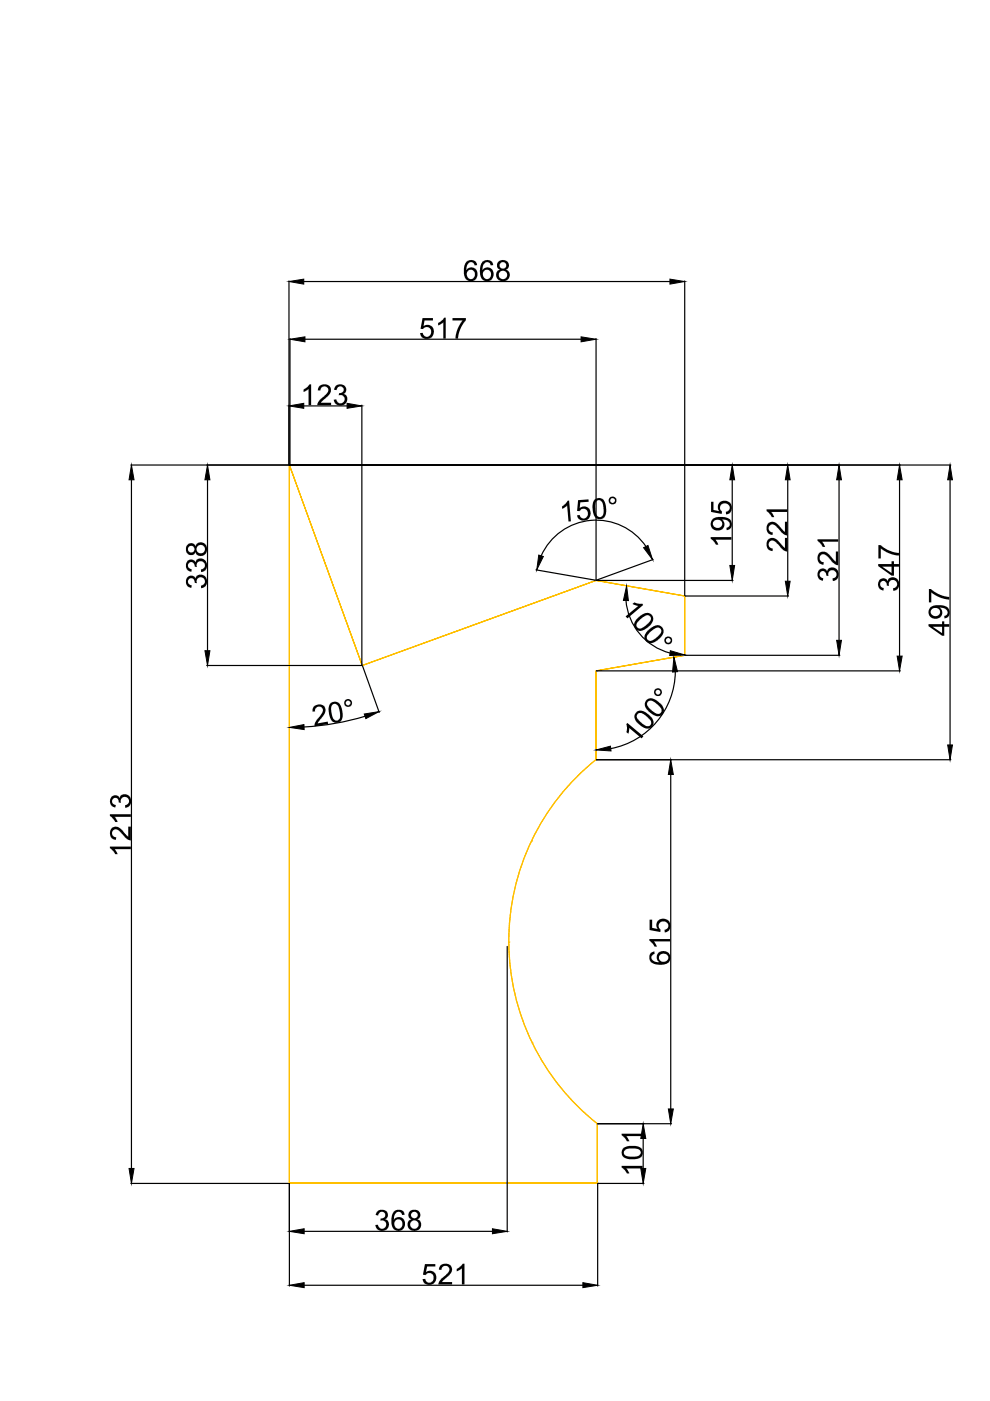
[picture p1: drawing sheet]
<svg xmlns="http://www.w3.org/2000/svg" width="210mm" height="297mm" viewBox="0 0 210 297" stroke-linecap="round" stroke-linejoin="round" font-family="sans-serif">
<!-- layer: Arcade left -->
<g fill="none" stroke="#ffbf00" stroke-width=".25">
<path d="M61.4 98.6l15.4 42.5-15.4-42.5M61.4 98.6h.1M126.4 123.1l18.8 3.3-18.8-3.3M126.4 123.1h.1M145.2 126.4v12.5v-12.5M145.2 138.9l-18.8 3.3 18.8-3.3M145.2 138.9h.1M145.2 126.4h.1M76.8 141.1l49.6-18-49.6 18M76.8 141.1h.1M126.4 142.2v18.9v-18.9M126.4 142.2h.1"/>
<path d="M112.7 178.3h.1M126.4 161a49.3 49.3 0 0 0 .3 77.2M126.4 161.1h.1M107.9 199.7h.1M112.8 221.1h.1M126.6 238.3v12.5v-12.5M126.6 238.3h.1M61.4 250.8v-152.2v152.2M61.4 250.8h.1M126.6 250.8h-65.2h65.2M126.6 250.8h.1"/>
</g>
<!-- layer: Cotations arcade side -->
<g fill="none" stroke="#000" stroke-width=".25">
<path d="M61.3 59.6v38.9M64.4 59.7h77.6M145.2 59.6v66.7M61.5 71.8v26.7M64.7 71.9h58.5M126.4 71.8v51.2M27.7 98.6h173.9M64.4 86.1h9.2M76.7 85.9v55.1M27.9 101.7v146M44 101.7v36.3M137 115.9a12.8 12.8 0 0 0-22.2 1.9"/>
<path d="M138.5 118.6l-12.1 4.4M155.3 101.7v18.2M167 101.7v21.5M177.9 101.7v34.1M190.7 101.7v37.4M201.4 101.7v56.2M113.6 120.8l12.7 2.2M126.5 123.1h28.9M132.7 127.3a12.5 12.5 0 0 0 9.4 11.2M145.3 126.4h21.9M145.3 138.9h32.8M43.8 141.1h32.9"/>
<path d="M76.8 141.1l3.6 9.9M77.4 151.9a55.6 55.6 0 0 1-12.9 2.2M126.5 142.2h64.4M143.2 142.4a16.8 16.8 0 0 1-13.7 16.3M126.5 161.1h75.1M142.2 164.2v70.9M107.5 200.7v60.5M126.7 238.3h15.7M27.7 250.9h33.5M61.4 250.9v21.8M126.7 250.9h9.8M126.7 251v21.7"/>
<path d="M136.4 241.4v6.3M64.5 261.1h39.9M64.5 272.5h59.1"/>
</g>
<g fill="#000" stroke="#000" stroke-width=".21">
<path d="M61.3 59.7l3.1-.5v1zM142 59.2l3.2 .5-3.2 .5zM61.5 71.9l3.2-.5v1.1zM123.2 71.4l3.2 .5-3.2 .6zM61.3 86.1l3.1-.6v1.1zM73.6 85.5l3.1 .6-3.1 .5zM27.9 98.6l.5 3.1h-1zM44 98.6l.5 3.1h-1.1zM114.2 117.7l1 .3-1.4 2.8zM136.5 116.1l.9-.4 1 3zM155.3 98.6l.5 3.1h-1.1zM154.7 119.9h1.1l-.5 3.2z"/>
<path d="M167 98.6l.5 3.1h-1zM177.9 98.6l.5 3.1h-1zM190.7 98.6l.6 3.1h-1.1zM201.4 98.6l.5 3.1h-1zM43.4 138h1.1l-.5 3.1zM132.9 124.2l.3 3.1h-1zM142.1 138l3.1 .9-3.2 .1zM166.5 123.2h1l-.5 3.2zM177.4 135.8h1l-.5 3.1zM190.2 139.1h1.1l-.6 3.1zM61.4 154.2l3-.6 .1 1.1zM77.2 151.4l3.2-.5-2.8 1.5z"/>
<path d="M126.4 159l3-.8 .2 1zM142.9 139.3l.8 3.1-1.1 .1zM200.9 157.9h1l-.5 3.2zM142.2 161.1l.6 3.1h-1.1zM141.7 235.1h1.1l-.6 3.2zM27.4 247.7h1l-.5 3.2zM135.9 247.7h1l-.5 3.2zM136.4 238.3l.5 3.1h-1zM61.4 261.1l3.1-.6v1.1zM61.4 272.5l3.1-.6v1.1zM104.4 260.5l3.1 .6-3.1 .5zM123.6 271.9l3.1 .6-3.1 .5z"/>
</g>
<g fill="#000">
<path d="M89.6 67.4h2.2v.5h-1.8l-.2 1.2 .6-.2h.5l.5 .2 .5 .5 .1 .5-.1 .9-.3 .4-.5 .4h-1l-.3-.1-.7-.7v-.4h.5l.4 .7 .6 .1 .6-.3 .2-.5v-.5l-.5-.7-.6-.1-.6 .5-.5-.1zM92.9 68.5l1-.7 .3-.4h.3v4.4h-.5v-3.5l-1.1 .7zM95.9 67.4h2.9l-.1 .5-1.1 1.7-.4 1.3-.1 .9h-.5l.2-1.4 .5-1.4 .8-1.1h-2.2zM64.4 82.6l.8-.6 .4-.5h.4v4.4h-.6v-3.4l-1 .6zM67.8 81.8l.7-.3h.6l.6 .2 .4 .5 .1 .8-.3 .5-1.9 1.9h2.2v.5h-2.9l.3-.9 1.7-1.5 .3-.8a.85 .85 0 0 0-.9-.8 .85 .85 0 0 0-.8 .9h-.5l.1-.5zM71 82l.6-.4 .8-.1 .5 .2 .4 .5 .1 .8-.6 .5 .5 .2 .3 .6v.5l-.2 .6-.7 .5h-1l-.7-.5-.2-.6 .5-.1 .3 .6 .3 .2h.5l.3-.2a.88 .88 0 0 0 .2-1.2 .88 .88 0 0 0-1.1-.3l.1-.4 .4-.1a.73 .73 0 0 0 .5-.8 .73 .73 0 0 0-.8-.6 .73 .73 0 0 0-.6 .7h-.6zM120.3 106.2l.4-.1 .3 4.4-.5 .1-.3-3.5-1 .8-.1-.5 .8-.6zM122.6 106l2.2-.1v.5l-1.8 .1-.1 1.2 .6-.3 .9 .1 .7 .6 .1 .7-.3 1.1-.9 .5h-.7l-.4-.2-.4-.5-.1-.4 .5-.1 .2 .5 .4 .2a.99 .99 0 0 0 1.1-1.4 .99 .99 0 0 0-1.7-.1l-.5-.1zM150.8 106.4h.5v1.7l1.2 .3-.3-.6v-.6l.2-.5 .4-.3 .5-.2 1.1 .1 .6 .7 .1 1.2-.5 .7-.7 .2v-.6l.5-.2a.98 .98 0 0 0-.2-1.5 .98 .98 0 0 0-1.4 .5l-.1 .6 .4 .6-.1 .5-2.2-.5zM150.7 113.9h4.4v.5h-3.4l.6 1-.5 .1-.5-.8-.6-.5zM162.7 114.6l.7-.5h.9l.4 .3 1.7 1.8v-2.2h.5v2.9h-.3l-.6-.4-1.8-1.8-.3-.1-.6 .1a.87 .87 0 0 0-.3 1 .87 .87 0 0 0 .8 .6v.5l-.7-.2-.4-.3-.2-.6v-.6zM162.8 111l.8-.4 .6 .1 .5 .3 1.7 1.8v-2.2h.5v2.9l-.9-.4-1.4-1.5-.8-.4-.4 .1-.4 .6 .2 .7 .6 .3v.5l-.8-.2-.5-.9v-.6z"/>
<path d="M162.5 108h4.4v.5h-3.4l.6 1.1h-.5l-.5-.8-.6-.4zM173.6 117.4l.6-.4 1.1 .1 1.9 2v-2.2h.5v2.9h-.4l-.6-.4-1.2-1.4-.6-.4a.82 .82 0 0 0-1.1 .6 .82 .82 0 0 0 .8 1v.6l-.8-.3-.3-.5-.2-.9zM173.3 114.3h4.4v.6h-3.4l.6 1-.5 .1-.5-.9-.6-.4zM186.2 115.6h.5l1.7 1.1 1.3 .4 .9 .1v.6l-2.2-.5-1.7-1.1v2.2h-.5zM39.8 122.3l.5-.3h.5l.7 .6 .4-.6 .9-.2 .6 .3 .3 .3 .2 1-.3 .8-.4 .4-.6 .1v-.5l.6-.3 .2-.4-.2-.8-.5-.3-.6 .1-.4 .5 .1 .7-.5-.1-.1-.4a.72 .72 0 0 0-.8-.6 .72 .72 0 0 0-.6 .8 .72 .72 0 0 0 .8 .7v.5h-.2l-.5-.2-.4-.5-.1-.9zM39.7 119l.5-.3 .5-.1 .5 .2 .3 .4 .3-.6 1-.2 .9 .6 .2 1-.3 .9-1 .4v-.6l.6-.2 .2-.3-.1-.8-.5-.4-.7 .1-.4 .4 .1 .7-.5-.1-.1-.4a.73 .73 0 0 0-.9-.4 .73 .73 0 0 0-.5 .8 .73 .73 0 0 0 .8 .6v.5l-.6-.2-.4-.3-.2-1.1zM134.1 128.1l.4-.4 .7 .3h1l.2 .3-3.4 2.8-.4-.4 2.7-2.2zM173.5 121.1l.5-.5 .6-.1 .4 .2 .4 .4 .5-.7h1.1l.6 .6 .2 1-.5 .9-.7 .3-.1-.6 .4-.1a.87 .87 0 0 0 .3-1.2 .87 .87 0 0 0-1.2-.3 .87 .87 0 0 0-.3 1.1l-.5-.1-.1-.4a.73 .73 0 0 0-.9-.4 .73 .73 0 0 0-.5 .9 .73 .73 0 0 0 .9 .5l-.1 .5-.6-.2-.4-.3-.2-.6zM186.4 123.1l.4-.4 .6-.1 .5 .2 .3 .4 .1-.3 .4-.4 .8-.1 .5 .2 .6 .6v1l-.5 .8-.6 .3h-.1l-.1-.6 .8-.4 .1-.6-.3-.5-.6-.2a.87 .87 0 0 0-.8 1.2h-.5l-.1-.6a.74 .74 0 0 0-1.3 0 .74 .74 0 0 0 .8 1.1l-.1 .5-.6-.2-.4-.4-.1-.8zM196.9 124.9h.5l1.8 1.2 2.1 .5v.5l-2.2-.5-1.6-1v2.1h-.6zM66.6 149.8l.7-.4h.7l.8 .4 .2 .6-.1 .8-1.5 2.2 2.1-.4 .1 .5-2.9 .5 .2-1 1.5-2v-.8a.86 .86 0 0 0-1.1-.3 .86 .86 0 0 0-.5 .9l-.5 .1v-.7zM132.8 153.5l.2-.2 3.4 2.8-.4 .4-2.6-2.2-.2 1.3-.4-.4 .1-1z"/>
<path d="M23.6 169.1l.5-.4 .6-.1 .3 .1 .3 .5 .5-.7 .9-.1 .6 .3 .4 .4 .1 1.2-.2 .4-.5 .4-.5 .2-.1-.6 .6-.2 .3-.4v-.4l-.3-.5-.5-.2-.7 .1-.3 .6 .1 .5-.5-.1v-.3a.74 .74 0 0 0-.9-.6 .74 .74 0 0 0-.6 .9 .74 .74 0 0 0 .9 .6l-.2 .5h-.1l-.8-.6-.2-.8zM23.5 175.8l.7-.5 .9 .1 2.1 2v-2.1h.5v2.9l-.7-.2-1.7-1.9-.7-.3-.6 .2-.2 .4 .2 .9 .7 .2-.1 .6-.6-.2-.5-.5-.2-.4zM23.3 179.5h4.4v.5h-3.4l.6 1.1h-.5l-.3-.6-.8-.7zM23.3 172.6h4.4v.6h-3.4l.6 1-.5 .1-.6-1-.5-.3zM137.7 195h.6v1.7l1.2 .3-.3-.4v-.7l.3-.7 .9-.4 1 .2 .6 .7 .1 1-.3 .6-.4 .3-.5 .1v-.6a.92 .92 0 0 0 .7-1.2 .92 .92 0 0 0-1.3-.5l-.4 .2-.3 .6 .1 .5 .4 .4-.1 .5-2.3-.4zM137.7 199.1h4.4v.5h-3.4l.6 1.1h-.5l-.4-.6-.7-.7zM80 256.9l.6-.4h.9l.6 .5 .1 .4a.97 .97 0 0 1-.6 1.1l.5 .2 .3 .5v.8l-.2 .4-.8 .5h-1l-.5-.4-.3-.8h.5l.3 .6a.88 .88 0 0 0 1.5-.5 .88 .88 0 0 0-1.2-1v-.5h.3a.74 .74 0 0 0 .6-.8 .74 .74 0 0 0-.8-.6 .74 .74 0 0 0-.6 .8l-.6-.1zM131.8 247.2h4.4v.5h-3.4l.6 1.1h-.5l-.4-.7-.7-.6zM131.8 240.4h4.4v.5h-3.4l.6 1-.5 .1-.4-.7-.7-.6zM90.1 268h2.2v.5h-1.7l-.3 1.2 1-.3 .5 .2 .5 .5 .2 .5-.1 1-.4 .4-.5 .4h-.8l-.6-.2-.5-.8v-.2l.6-.1 .2 .7 .8 .1 .6-.3 .1-.4v-.7l-.5-.5-.6-.1-.6 .4h-.5zM93.3 268.4l.4-.3 .5-.2 .9 .1 .5 .4 .3 .6-.3 .9-1.9 1.9h2.2v.5h-3l.4-.8 1.6-1.5 .4-.8a.83 .83 0 0 0-.9-.8 .83 .83 0 0 0-.8 .8h-.5zM96.8 269l.8-.5 .5-.6h.4v4.4h-.6v-3.4l-1 .6z"/>
<path d="M98.8 55.7l.6-.5h.9l.4 .2 .4 .5v.3h-.5a.85 .85 0 0 0-1-.6 .85 .85 0 0 0-.7 1v.7l.6-.5 .5-.1 .7 .2 .4 .5 .1 1.2-.6 .8-.4 .2h-.8l-.4-.2-.5-.6-.1-.7v-1.2zM99.2 57.4l-.3 .6 .3 .9 .5 .3 .6-.1 .4-.6-.1-.9-.6-.4h-.4z"/>
<path d="M102.2 55.6l.7-.4h.8l.5 .2 .3 .6 .1 .2h-.6a.87 .87 0 0 0-1-.6 .87 .87 0 0 0-.7 1v.7l.4-.4 .8-.2 .4 .1 .6 .6 .2 1-.2 .5-.5 .5-.4 .2h-.8l-.5-.3-.4-.6-.1-1.9zM102.8 57.3l-.4 .6 .1 .8 .6 .5 .5-.1 .5-.6-.1-.8-.5-.5z"/>
<path d="M105.6 55.5l.7-.3h.7l.5 .2 .3 .4 .1 .8-.7 .5 .7 .5 .2 .9-.2 .5-.5 .5-.4 .1-1-.1-.4-.2-.3-.5v-1l.3-.4 .4-.3-.3-.1-.3-.4v-.6zM105.9 56.3a.71 .71 0 0 0 1.4 0 .71 .71 0 0 0-1.4 0zM105.8 58.3a.88 .88 0 0 0 1.7 0 .88 .88 0 0 0-1.7 0z"/>
<path d="M39.7 115.5l.5-.3h.7l.6 .6 .2-.4 .4-.3 .8-.1 .5 .3 .4 .4 .1 .6-.1 .8-.3 .4-.6 .4-.8-.1-.5-.3-.1-.4-.5 .5-.8 .1-.5-.4-.3-.5v-.7zM39.8 116.4a.75 .75 0 0 0 1.5 0 .75 .75 0 0 0-1.5 0zM41.7 116.4a.9 .9 0 0 0 1.8 0 .9 .9 0 0 0-1.8 0z"/>
<path d="M126 106l.5-.3 .6-.1 .6 .1 .5 .8 .3 .9v1.5l-.3 .7-.5 .4-.9 .1-.3-.2-.6-.7-.2-1-.1-1.1zM126.5 106.2l-.3 .9 .1 1.6 .2 .6a.84 .84 0 0 0 1.1 .2 .84 .84 0 0 0 .4-1.1l-.1-1.2-.3-.8-.5-.4z"/>
<path d="M129 106.1a.85 .85 0 0 1 1.7 0 .85 .85 0 0 1-1.7 0zM129.4 106.1a.51 .51 0 0 0 1 0 .51 .51 0 0 0-1 0z"/>
<path d="M150.9 110.3l.4-.4 .9-.3h1.5l.7 .3 .7 .7 .1 .8-.3 .6-.4 .3-.4 .1-.1-.5a.86 .86 0 0 0 .7-1 .86 .86 0 0 0-1-.7h-.7l.6 .6v.6l-.6 .9-.5 .2-.8-.1-.8-.5-.2-.6zM151.4 110.4l-.3 .4v.5l.3 .3 .5 .3h.5l.6-.3 .1-.7-.3-.6-.9-.1z"/>
<path d="M135.1 131.1l1.2-.9 1-.3 .9 .5 .3 .9-.4 .9-.8 .9-1 .5-.7 .2-.8-.5-.4-.8 .1-.6zM135.8 131.3l-.6 .6-.2 .5a.84 .84 0 0 0 .5 .8 .84 .84 0 0 0 1-.3l1.3-1.1 .2-.5v-.4l-.3-.3-.6-.2z"/>
<path d="M137.3 133.7l1.2-.9 1.1-.3 .5 .2 .4 .5 .2 .9-.4 .8-1 .9-1.1 .6h-.6l-.6-.5-.4-.7 .1-.6zM137.9 133.9l-.6 .6-.2 .6a.91 .91 0 0 0 .7 .8 .91 .91 0 0 0 1-.4l1.2-1 .2-.6v-.3a1 1 0 0 0-1.7-.1z"/>
<path d="M140.9 135.8a.84 .84 0 0 1 1.6 0 .84 .84 0 0 1-1.6 0zM141.2 135.8a.51 .51 0 0 0 1 0 .51 .51 0 0 0-1 0z"/>
<path d="M186.2 119.6h2.8v-.6h.5v.6h1.1v.5h-1.1v1.9h-.5l-2.8-2zM187 120.1l2 1.4v-1.4z"/>
<path d="M197.3 128.8l1.1-.5h1.2l1 .3 .7 .7 .1 .8-.3 .6-.6 .4h-.2v-.5a.85 .85 0 0 0 .6-1.1 .85 .85 0 0 0-1-.6l-.7-.1 .4 .4 .2 .5-.2 .9-.6 .5-.9 .1-.8-.3-.4-.7v-.8zM197.6 129.1l-.3 .4v.5l.3 .4 .9 .2 .7-.3 .1-.7-.2-.5-.5-.2h-.6z"/>
<path d="M196.9 132.3h2.8v-.6h.5v.6h1.1v.6h-1.1v1.9h-.5l-2.8-2zM197.8 132.9l1.9 1.3v-1.3z"/>
<path d="M70 149.2l.5-.4h.6l.6 .2 .5 .5 .4 1.2 .1 1.3-.2 .6-.3 .4-1.1 .2-.5-.1-.5-.6-.4-1.9v-.9zM70.5 149.4l-.3 .4v.8l.2 1.2 .4 .7a.84 .84 0 0 0 1.1 .1 .84 .84 0 0 0 .2-1.1l-.4-1.9-.6-.4z"/>
<path d="M73 149a.82 .82 0 0 1 1.6 0 .82 .82 0 0 1-1.6 0zM73.3 149.1a.5 .5 0 0 0 1 0 .5 .5 0 0 0-1 0z"/>
<path d="M134.8 151.1l.6-.4h.6l.8 .3 .7 .5 1 1.2 .1 .7-.3 .6-.7 .5h-.6l-1.3-.7-1.1-1.3-.1-.8zM135.3 151.3l-.3 .5 .2 .6 1.4 1.4 .7 .2a.88 .88 0 0 0 .8-.8 .88 .88 0 0 0-.6-.9l-1.4-1.1z"/>
<path d="M137 148.5l.5-.4 .6-.1 .9 .4 .7 .4 .7 .8 .3 .6 .1 .6-.4 .7-.5 .3h-.7l-.6-.2-1-.7-.8-1.2-.1-.6zM137.5 148.7l-.3 .7 .4 .7 1.2 1 .7 .2a.84 .84 0 0 0 .8-.6 .84 .84 0 0 0-.5-1l-1.5-1.1z"/>
<path d="M138.7 146.8a.85 .85 0 0 1 1.7 0 .85 .85 0 0 1-1.7 0zM139 146.8a.52 .52 0 0 0 1 0 .52 .52 0 0 0-1 0z"/>
<path d="M137.9 202.2l.8-.5 .1 .6-.4 .1a.91 .91 0 0 0-.2 1.1 .91 .91 0 0 0 1 .5h.6l-.4-.4-.2-.7 .2-.6 .5-.5 1.2-.1 .6 .3 .3 .4 .1 1-.5 .8-.6 .3-1.4 .1-.9-.2-.7-.5-.3-.6zM140.1 202.4l-.4 .4v.5l.2 .4 .4 .2h.6l.7-.4 .1-.6-.3-.5-.6-.2z"/>
<path d="M83.5 257l.5-.5h1.1l.5 .5 .2 .4v.2h-.6a.85 .85 0 0 0-1-.6 .85 .85 0 0 0-.6 .9l-.1 .7 .4-.4 .7-.2 .8 .3 .4 .6 .1 .9-.2 .4-.7 .7-.6 .1-.5-.1-.7-.8-.2-.7v-1.2zM84 258.7l-.4 .5v.6l.4 .6 .4 .1a.98 .98 0 0 0 .9-1.2 .98 .98 0 0 0-1.3-.6z"/>
<path d="M87 256.8l.5-.3h.7l.4 .2 .4 .4 .1 .8-.6 .6 .7 .5 .1 .9-.3 .6-.3 .3-1.2 .1-.4-.1-.6-.5-.1-.4 .1-.8 .4-.4 .4-.2-.5-.3-.2-.4 .1-.7zM87.1 257.6a.75 .75 0 0 0 1.5 0 .75 .75 0 0 0-1.5 0zM87 259.6a.9 .9 0 0 0 1.8 0 .9 .9 0 0 0-1.8 0z"/>
<path d="M132 243.6l.3-.3 .8-.3h2.1l.6 .3 .4 .5 .1 .9-.2 .5-.7 .4-.7 .2-1.5-.1-.8-.2-.5-.5-.1-.8zM132.7 243.7l-.4 .6a1.26 1.26 0 0 0 1.6 .9h1.1l.5-.2a.81 .81 0 0 0 .2-1 .81 .81 0 0 0-.9-.5h-1.4z"/>
</g>
</svg>
